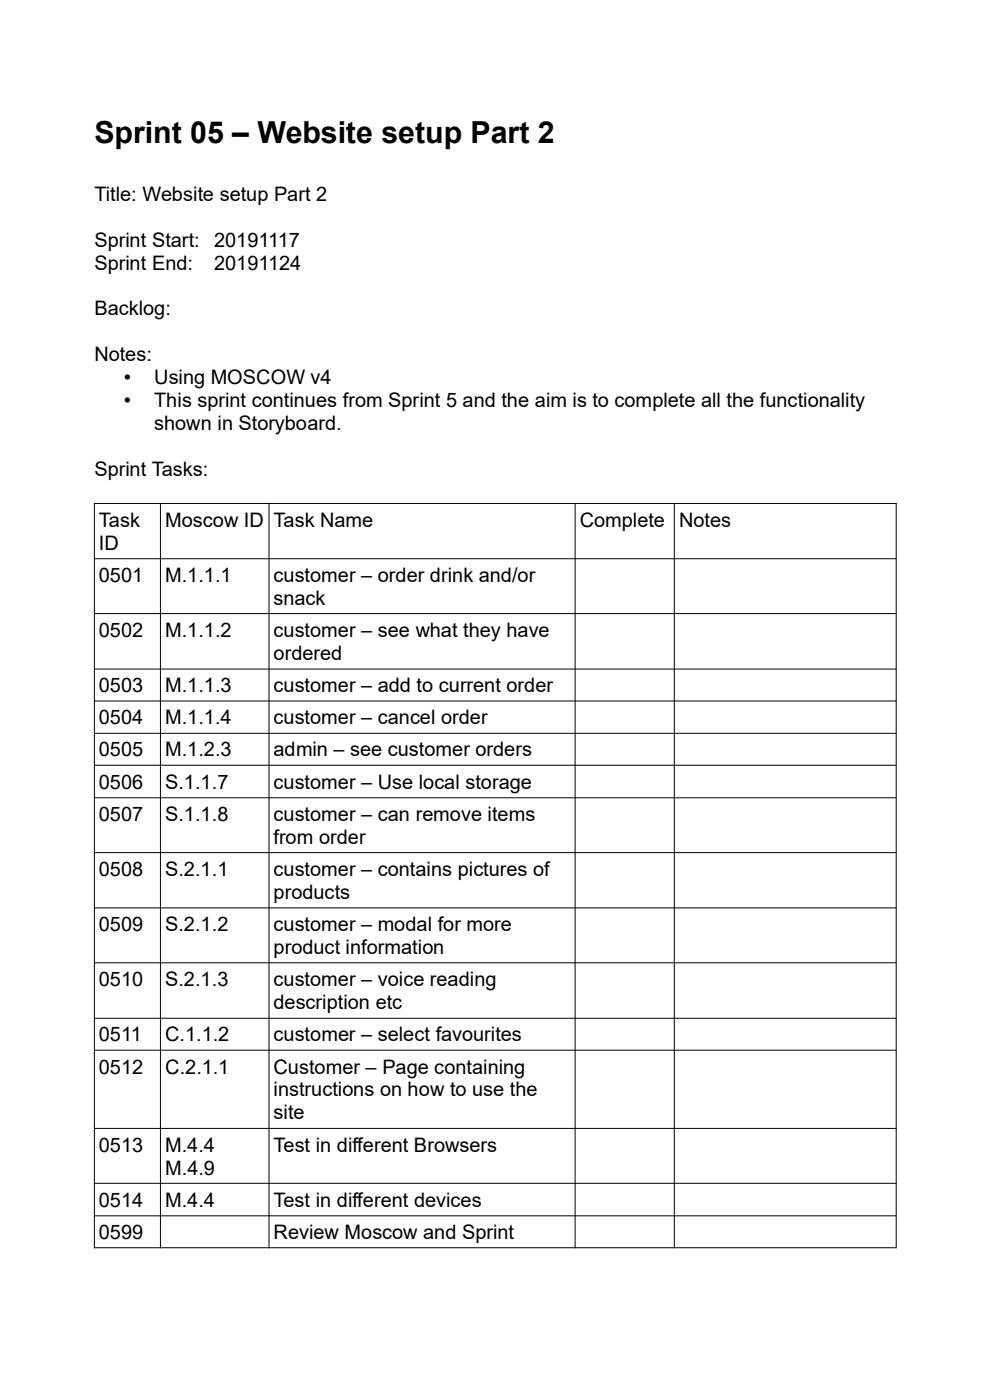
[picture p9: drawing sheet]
<svg xmlns="http://www.w3.org/2000/svg" width="210mm" height="297mm" viewBox="0 0 210 297" stroke-linecap="round" stroke-linejoin="round" font-family="sans-serif">
<defs><g id="words">
<text font-size="6.4" x="20" y="30.3">Sprint 05 – Website setup Part 2</text>
<g font-size="4.2">
<text x="20" y="42.6">Title: Website setup Part 2</text>
<text x="20" y="52.3">Sprint Start:</text>
<text x="45.4" y="52.3">20191117</text>
<text x="20" y="57.2">Sprint End:</text>
<text x="45.4" y="57.2">20191124</text>
<text x="20" y="66.9">Backlog:</text>
<text x="20" y="76.7">Notes:</text>
<text x="26.4" y="81.5">•</text>
<text x="32.7" y="81.5">Using MOSCOW v4</text>
<text x="26.4" y="86.4">•</text>
<text x="32.7" y="86.4">This sprint continues from Sprint 5 and the aim is to complete all the functionality</text>
<text x="32.7" y="91.3">shown in Storyboard.</text>
<text x="20" y="101">Sprint Tasks:</text>
<text x="21" y="111.8">Task</text>
<text x="35.1" y="111.8">Moscow ID Task Name</text>
<text x="123" y="111.8">Complete</text>
<text x="144" y="111.8">Notes</text>
<text x="21" y="116.6">ID</text>
<text x="21" y="123.4">0501</text>
<text x="35.1" y="123.4">M.1.1.1</text>
<text x="58.1" y="123.4">customer – order drink and/or</text>
<text x="58" y="128.3">snack</text>
<text x="21" y="135.2">0502</text>
<text x="35.1" y="135.2">M.1.1.2</text>
<text x="58.1" y="135.2">customer – see what they have</text>
<text x="58" y="140">ordered</text>
<text x="21" y="146.9">0503</text>
<text x="35.1" y="146.9">M.1.1.3</text>
<text x="58.1" y="146.9">customer – add to current order</text>
<text x="21" y="153.7">0504</text>
<text x="35.1" y="153.7">M.1.1.4</text>
<text x="58.1" y="153.7">customer – cancel order</text>
<text x="21" y="160.5">0505</text>
<text x="35.1" y="160.5">M.1.2.3</text>
<text x="58.1" y="160.5">admin – see customer orders</text>
<text x="21" y="167.3">0506</text>
<text x="35.1" y="167.3">S.1.1.7</text>
<text x="58.1" y="167.3">customer – Use local storage</text>
<text x="21" y="174.2">0507</text>
<text x="35.1" y="174.2">S.1.1.8</text>
<text x="58" y="179">from order</text>
<text x="58.1" y="174.2">customer – can remove items</text>
<text x="21" y="185.8">0508</text>
<text x="35.1" y="185.8">S.2.1.1</text>
<text x="58.1" y="185.8">customer – contains pictures of</text>
<text x="58" y="190.7">products</text>
<text x="21" y="197.5">0509</text>
<text x="35.1" y="197.5">S.2.1.2</text>
<text x="58.1" y="197.5">customer – modal for more</text>
<text x="58" y="202.4">product information</text>
<text x="21" y="209.3">0510</text>
<text x="35.1" y="209.3">S.2.1.3</text>
<text x="58.1" y="209.3">customer – voice reading</text>
<text x="58" y="214.1">description etc</text>
<text x="21" y="220.9">0511</text>
<text x="35.1" y="220.9">C.1.1.2</text>
<text x="58" y="220.9">customer – select favourites</text>
<text x="21" y="227.8">0512</text>
<text x="35.1" y="227.8">C.2.1.1</text>
<text x="58" y="227.8">Customer – Page containing</text>
<text x="58" y="232.6">instructions on how to use the</text>
<text x="58" y="237.5">site</text>
<text x="21" y="244.3">0513</text>
<text x="35.1" y="244.3">M.4.4</text>
<text x="58" y="244.3">Test in different Browsers</text>
<text x="35.1" y="249.2">M.4.9</text>
<text x="21" y="256">0514</text>
<text x="35.1" y="256">M.4.4</text>
<text x="58" y="256">Test in different devices</text>
<text x="21" y="262.8">0599</text>
<text x="58.1" y="262.8">Review Moscow and Sprint</text>
</g>
</g></defs>
<g fill="none" stroke="#000" stroke-width=".21">
<path d="M20 118.5h170.1M34 106.8v158M57.1 106.8v158M122 106.8v158M143 106.8v158M20 130.2h170.1M20 141.9h170.1M20 148.7h170.1M20 155.6h170.1M20 162.3h170.1M20 169.2h170.1M20 180.9h170.1"/>
<path d="M20 192.6h170.1M20 204.3h170.1M20 216h170.1M20 222.8h170.1M20 239.4h170.1M20 251h170.1M20 257.9h170.1M20 264.8v-158h170.1v158M20 264.7h170.1"/>
</g>
<use href="#words"/>
</svg>
